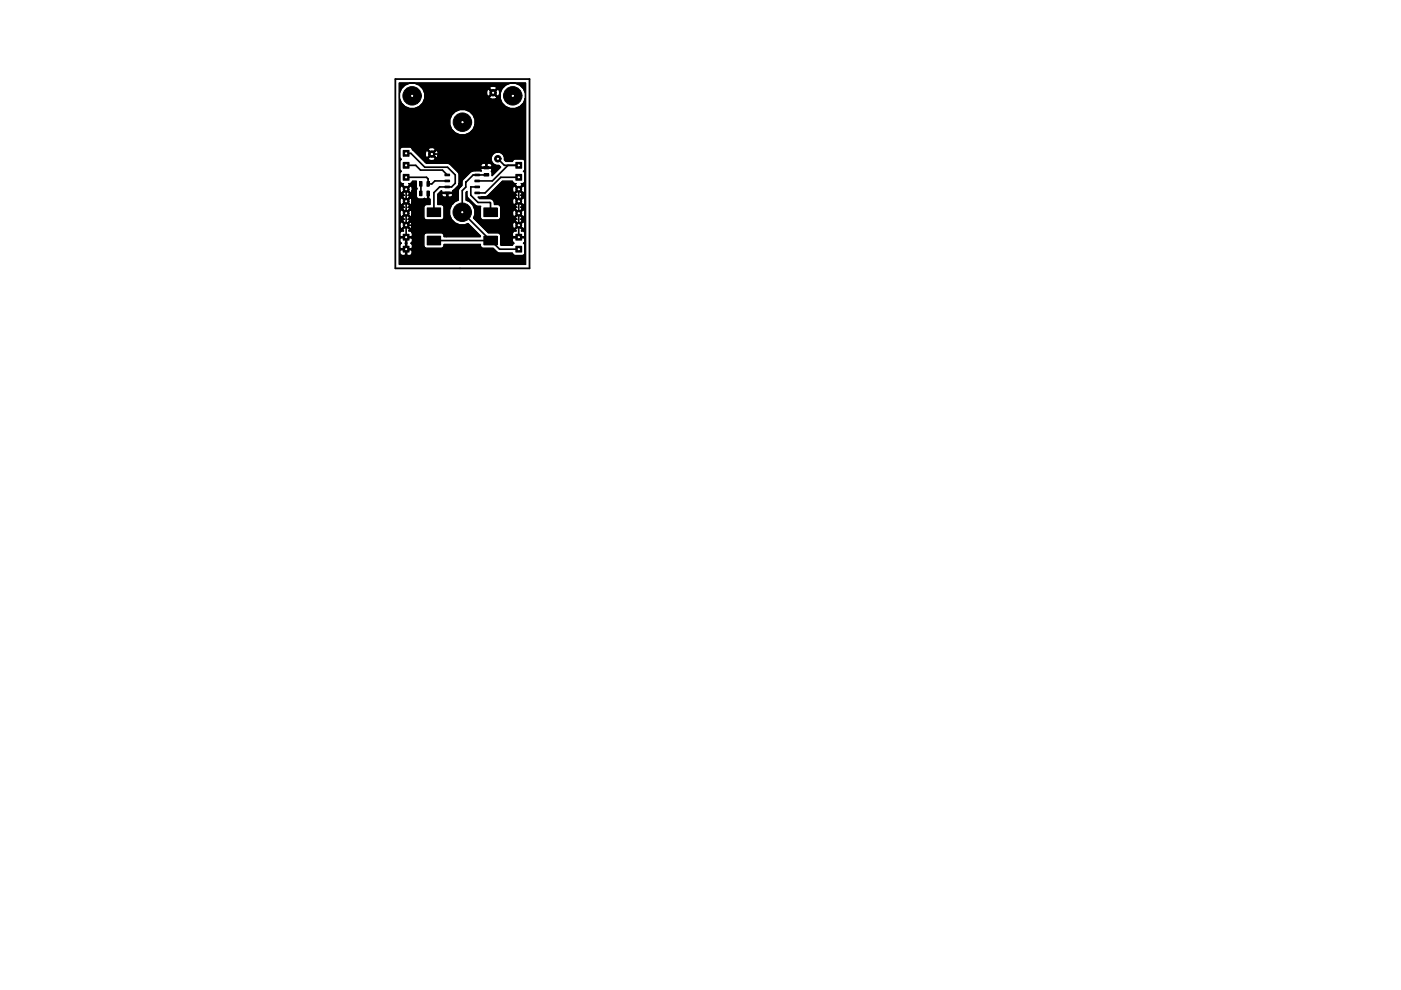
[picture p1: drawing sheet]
<svg xmlns="http://www.w3.org/2000/svg" width="297mm" height="210mm" viewBox="0 0 297 210" stroke-linecap="round" stroke-linejoin="round" font-family="sans-serif">
<path d="M83.8 16.8h28.5v40.1h-28.5z" fill="none" stroke="#000" stroke-width=".38"/>
<g fill="#000">
<path d="M85.5 34.4h1.2v1.3h-1.2zM85.5 37h1.2v1.2h-1.2zM85.5 31.9h1.2v1.2h-1.2zM89 38.5h.5v1h-.5zM90.5 38.5h.5v1h-.5zM94.3 39.5h1v.3h-1zM94.3 38.2h1v.3h-1zM94.3 36.9h1v.4h-1zM100.7 36.9h1v.4h-1zM100.7 38.2h1v.3h-1zM100.7 39.5h1v.3h-1zM102.6 35.3h1v.5h-1z"/>
<path d="M102.6 36.8h1v.5h-1zM109.4 34.4h1.2v1.3h-1.2zM109.4 37h1.2v1.2h-1.2zM85.5 49.7h1.2v1.2h-1.2zM85.5 52.2h1.2v1.3h-1.2zM89 40.5h.5v1h-.5zM90.5 40.5h.5v1h-.5zM90.6 50.1h2.8v1.8h-2.8zM90.6 44.1h2.8v1.8h-2.8zM94.3 40.7h1v.4h-1zM100.7 40.7h1v.4h-1zM102.6 50.1h2.8v1.8h-2.8z"/>
<path d="M102.6 44.1h2.8v1.8h-2.8zM109.4 49.7h1.2v1.2h-1.2zM109.4 52.2h1.2v1.3h-1.2zM84.6 17.6h26.8v38.5v-36.3a2.72 2.72 0 0 0-4.2-1.7 2.72 2.72 0 0 0 0 4.5 2.72 2.72 0 0 0 4.2-1.7v35.2l-.1-16.3-.2-.3-.2-.1-.7 .7 .7 .8 .2-.1 .2-.5v2.6l-.2-.9-.2-.1-.2 .2v-.6l-.4-.1 .4-.1v-.3l-.7-.7-.2 .2v-.4l-.7-.7-.3 .1a.93 .93 0 0 0 .3 1.4l.7-.8v.4l-.6 .5 .1 .3 .3 .1-.3 .1-.1 .3 .8 .7 .7-.7v.3l-.5 .6 .7 .7h.2l.2-.5v2.5l-.2-.9h-.2l-.2 .2v-.6l-.4-.2 .4-.1v-.2l-.7-.7-.2 .1v-.3l-.7-.8a.98 .98 0 0 0-.3 1.5h.3l.7-.7v.3l-.6 .6 .1 .2 .3 .1-.3 .2-.1 .2 .8 .7 .7-.7v.4l-.5 .5 .7 .7h.2l.2-.5v2.5l-.2-.8-.2-.1-.2 .2v-.6l-.4-.1 .4-.1v-.3l-.7-.7-.2 .2v-.4l-.7-.7h-.3a.93 .93 0 0 0 .3 1.4l.7-.7v.4l-.6 .5 .1 .3 .3 .1-.3 .1-.1 .2 .8 .8 .7-.8v.4l-.5 .6 .7 .7 .2-.1 .2-.5v1.5l-.3-.3-.5-.1 .2-.3-.7-.8-.2 .2v-.3l-.7-.8a.98 .98 0 0 0-.3 1.4l.3 .1 .7-.7v.3l-.6 .6 .3 .3-.6 .1-.2 .4-.1 .5 .2 .2h2.4l.1-.2v.6l-.1-.2h-2.4l-.2 .2 .1 .5 .3 .5-.3 .4h-2.4l-.2-.1-.1-2.3-.4-.2h-2.1l-3.1-3.2 .3-.7a2.64 2.64 0 0 0-1.9-3.1v-1.6l.2-.2v.8l.2 .6 1.8 1.7h.9v2.4l.5 .5h3.2l.4-.2 .1-2.5-.5-.5h-.8a1.06 1.06 0 0 0-.9-1.3h-2.2l-.3-.3 1.8-.1 3.3-3.3h2.2l.2 .4 .6 .1-.3 .3 .8 .8 .7-.8-.2-.3 .5-.1 .3-.4v-1.6l-.3-.5 .3-.4-.1-1.9-.4-.3h-1.6l-.5 .5h-1.4l-.4-.3-.2-1-.8-.6v-12.4l-.2-1h-.2l-.2 .2v-.6a.99 .99 0 0 0-1.5 .2l.7 .8 .8-.8v.4l-.6 .6 .8 .7h.2l.2-.5v12.4h-.6v-11.7l-.8-.8-.1 .2v-.3l-.8-.8h-.3a.99 .99 0 0 0 .3 1.5l.8-.7v.3l-.6 .6v.3a.99 .99 0 0 0 1.5-.3v11.7a1.42 1.42 0 0 0-1.2 1.6 1.42 1.42 0 0 0 1.7 1.2l.4 .3-1.9 1.9v-.7l-.2-.3 .2-.5a1.06 1.06 0 0 0-.2-1.1l-.7-.1-.1 .2v.6h.9l.1-.1v.5l-.1-.1h-1.2v-.9l-.2-.2h-.4a.51 .51 0 0 0-.3 .8h.9v.3h-.9l-.2 .1 .2 .5-1.4-.1v-10.8l-.4-1a2.72 2.72 0 0 0-4.3-.3 2.72 2.72 0 0 0 .8 4.2 2.72 2.72 0 0 0 3.9-1.9v9.8l-1 .3-1.5 1.5-.2 .6v.7l-.7 .7v-3.2l-2.1-2.1-2.3-.1v-2.3l-.2-.4h-.2l-.2 .2v-.4a.91 .91 0 0 0-1.5 0l.7 .8 .8-.8v.4l-.6 .6 .8 .7h.2l.2-.5v1.7h-.6v-1l-.8-.8-.1 .2v-.3l-.8-.8a.91 .91 0 0 0 0 1.5l.8-.7v.3l-.6 .6v.3a.99 .99 0 0 0 1.5-.3v1h-1.9l-.4-.3v-14.5a2.72 2.72 0 0 0-4.1-1.7 2.72 2.72 0 0 0 0 4.5 2.72 2.72 0 0 0 4.1-1.7v13.4l-2.6-2.5-.2-.5h-2.2l-.2 .4v1.6l.3 .5-.3 .4v1.7l.3 .4-.3 .5v1.6a.66 .66 0 0 0 .8 .5l-.2 .3 .7 .8 .7-.8-.2-.3a.67 .67 0 0 0 .8-.5h.9v1.3l.1 .3-.1 .3v1.4l.3 .4 1.1 .1 .3-.2 .5 .2 .1-.2v-1.1h.3v1.1l.3 .2v1.2h-.8l-.5 .5v2.2l.2 .4 3.5 .1 .4-.2 .1-2.5-.5-.5h-.8v-2.2l.7-.8 .3 .4h2.1l.1-.2v-.2l1.1-1 .2-.5-.1 3.6-.7 .2-.5 .5v-2l-.1-.2h-.9v.6l.1 .2 .7-.1 .2-.5v2l-.3 .3a2.69 2.69 0 0 0 .3 3.3 2.69 2.69 0 0 0 3.2 .6l2.7 2.6v.2h-7.2v-9.2h-.9l-.2 .3 .3 .4 .6 .1 .2-.2v8.6h-.6l-.1-.6-.4-.2h-3.2l-.5 .5v2.2l.2 .4 3.5 .1a.67 .67 0 0 0 .5-.8h7.8v.3l.2 .4 2.5 .1 1 1h3.1l.5 .6h1.6l.5-.5v-1.7l-.3-.4 .3-.5v-.5v5.5h-23.9v-4.1l-.3-.4 .3-.5v-11.3l-.1-.3-.3-.1-.7 .7 .7 .8 .3-.1 .1-.5v2.6l-.1-.9-.3-.1-.2 .2v-.6l-.3-.1 .3-.1v-.3l-.7-.7-.2 .2v-.4l-.7-.7a.97 .97 0 0 0-.2 1.4l.2 .1 .7-.8v.4l-.5 .5v.3l.3 .1-.3 .1v.3l.7 .7 .7-.7v.3l-.5 .6 .7 .7h.3l.1-.5v2.5l-.1-.9h-.3l-.2 .2v-.6l-.3-.2 .3-.1v-.2l-.7-.7-.2 .1v-.3l-.7-.8-.2 .1a.93 .93 0 0 0 .2 1.4l.7-.7v.3l-.5 .6v.2l.3 .1-.3 .2v.2l.7 .7 .7-.7v.4l-.5 .5 .7 .7h.3l.1-.5v2.5l-.1-.8-.3-.1-.2 .2v-.6l-.3-.1 .3-.1v-.3l-.7-.7-.2 .2v-.4l-.7-.7a.97 .97 0 0 0-.2 1.4h.2l.7-.7v.4l-.5 .5v.3l.3 .1-.3 .1v.2l.7 .8 .7-.8v.4l-.5 .6 .7 .7 .3-.1 .1-.5v1.5a.66 .66 0 0 0-.8-.4l.2-.3-.7-.8-.2 .2v-.3l-.7-.8a.97 .97 0 0 0-.2 1.4l.2 .1 .7-.7v.3l-.5 .6 .2 .3-.6 .1-.2 .4v.5l.1 .2h2.4l.1-.2v.6l-.1-.2h-1.1v2.3h1.1l.1-.2v.6l-.1-.1h-1.1v1l.2 .2h.5a.77 .77 0 0 0 .5-1.1v3h-1.4v-5.7h-1.1l-.1 .2v.5l.3 .5-.3 .4v.5l.1 .2h1.1v.3h-1.1l-.1 .1v.6l.5 .5h.5l.2-.2v2.1h-1.4z"/>
<circle cx="104.5" cy="19.7" r=".69"/>
<circle cx="87.4" cy="20.3" r="1.96"/>
<circle cx="91.5" cy="32.7" r=".69"/>
<circle cx="98" cy="25.9" r="1.96"/>
<circle cx="105.5" cy="33.7" r=".69"/>
<circle cx="108.7" cy="20.3" r="1.96"/>
<circle cx="86.1" cy="40.1" r=".62"/>
<circle cx="86.1" cy="45.2" r=".62"/>
<circle cx="86.1" cy="42.7" r=".62"/>
<circle cx="86.1" cy="47.8" r=".62"/>
<circle cx="98" cy="45" r="1.96"/>
<circle cx="110" cy="45.2" r=".62"/>
<circle cx="110" cy="42.7" r=".62"/>
<circle cx="110" cy="40.1" r=".62"/>
<circle cx="110" cy="47.8" r=".62"/>
</g>
<g fill="none" stroke="#000" stroke-width=".21">
<path d="M84.6 17.6h26.8v38.5v-36.3a2.72 2.72 0 0 0-4.2-1.7 2.72 2.72 0 0 0 0 4.5 2.72 2.72 0 0 0 4.2-1.7v35.2l-.1-16.3-.2-.3-.2-.1-.7 .7 .7 .8 .2-.1 .2-.5v2.6l-.2-.9-.2-.1-.2 .2v-.6l-.4-.1 .4-.1v-.3l-.7-.7-.2 .2v-.4l-.7-.7-.3 .1a.93 .93 0 0 0 .3 1.4l.7-.8v.4l-.6 .5 .1 .3 .3 .1-.3 .1-.1 .3 .8 .7 .7-.7v.3l-.5 .6 .7 .7h.2l.2-.5v2.5l-.2-.9h-.2l-.2 .2v-.6l-.4-.2 .4-.1v-.2l-.7-.7-.2 .1v-.3l-.7-.8a.98 .98 0 0 0-.3 1.5h.3l.7-.7v.3l-.6 .6 .1 .2 .3 .1-.3 .2-.1 .2 .8 .7 .7-.7v.4l-.5 .5 .7 .7h.2l.2-.5v2.5l-.2-.8-.2-.1-.2 .2v-.6l-.4-.1 .4-.1v-.3l-.7-.7-.2 .2v-.4l-.7-.7h-.3a.93 .93 0 0 0 .3 1.4l.7-.7v.4l-.6 .5 .1 .3 .3 .1-.3 .1-.1 .2 .8 .8 .7-.8v.4l-.5 .6 .7 .7 .2-.1 .2-.5v1.5l-.3-.3-.5-.1 .2-.3-.7-.8-.2 .2v-.3l-.7-.8a.98 .98 0 0 0-.3 1.4l.3 .1 .7-.7v.3l-.6 .6 .3 .3-.6 .1-.2 .4-.1 .5 .2 .2h2.4l.1-.2v.6l-.1-.2h-2.4l-.2 .2 .1 .5 .3 .5-.3 .4h-2.4l-.2-.1-.1-2.3-.4-.2h-2.1l-3.1-3.2 .3-.7a2.64 2.64 0 0 0-1.9-3.1v-1.6l.2-.2v.8l.2 .6 1.8 1.7h.9v2.4l.5 .5h3.2l.4-.2 .1-2.5-.5-.5h-.8a1.06 1.06 0 0 0-.9-1.3h-2.2l-.3-.3 1.8-.1 3.3-3.3h2.2l.2 .4 .6 .1-.3 .3 .8 .8 .7-.8-.2-.3 .5-.1 .3-.4v-1.6l-.3-.5 .3-.4-.1-1.9-.4-.3h-1.6l-.5 .5h-1.4l-.4-.3-.2-1-.8-.6v-12.4l-.2-1h-.2l-.2 .2v-.6a.99 .99 0 0 0-1.5 .2l.7 .8 .8-.8v.4l-.6 .6 .8 .7h.2l.2-.5v12.4h-.6v-11.7l-.8-.8-.1 .2v-.3l-.8-.8h-.3a.99 .99 0 0 0 .3 1.5l.8-.7v.3l-.6 .6v.3a.99 .99 0 0 0 1.5-.3v11.7a1.42 1.42 0 0 0-1.2 1.6 1.42 1.42 0 0 0 1.7 1.2l.4 .3-1.9 1.9v-.7l-.2-.3 .2-.5a1.06 1.06 0 0 0-.2-1.1l-.7-.1-.1 .2v.6h.9l.1-.1v.5l-.1-.1h-1.2v-.9l-.2-.2h-.4a.51 .51 0 0 0-.3 .8h.9v.3h-.9l-.2 .1 .2 .5-1.4-.1v-10.8l-.4-1a2.72 2.72 0 0 0-4.3-.3 2.72 2.72 0 0 0 .8 4.2 2.72 2.72 0 0 0 3.9-1.9v9.8l-1 .3-1.5 1.5-.2 .6v.7l-.7 .7v-3.2l-2.1-2.1-2.3-.1v-2.3l-.2-.4h-.2l-.2 .2v-.4a.91 .91 0 0 0-1.5 0l.7 .8 .8-.8v.4l-.6 .6 .8 .7h.2l.2-.5v1.7h-.6v-1l-.8-.8-.1 .2v-.3l-.8-.8a.91 .91 0 0 0 0 1.5l.8-.7v.3l-.6 .6v.3a.99 .99 0 0 0 1.5-.3v1h-1.9l-.4-.3v-14.5a2.72 2.72 0 0 0-4.1-1.7 2.72 2.72 0 0 0 0 4.5 2.72 2.72 0 0 0 4.1-1.7v13.4l-2.6-2.5-.2-.5h-2.2l-.2 .4v1.6l.3 .5-.3 .4v1.7l.3 .4-.3 .5v1.6a.66 .66 0 0 0 .8 .5l-.2 .3 .7 .8 .7-.8-.2-.3a.67 .67 0 0 0 .8-.5h.9v1.3l.1 .3-.1 .3v1.4l.3 .4 1.1 .1 .3-.2 .5 .2 .1-.2v-1.1h.3v1.1l.3 .2v1.2h-.8l-.5 .5v2.2l.2 .4 3.5 .1 .4-.2 .1-2.5-.5-.5h-.8v-2.2l.7-.8 .3 .4h2.1l.1-.2v-.2l1.1-1 .2-.5-.1 3.6-.7 .2-.5 .5v-2l-.1-.2h-.9v.6l.1 .2 .7-.1 .2-.5v2l-.3 .3a2.69 2.69 0 0 0 .3 3.3 2.69 2.69 0 0 0 3.2 .6l2.7 2.6v.2h-7.2v-9.2h-.9l-.2 .3 .3 .4 .6 .1 .2-.2v8.6h-.6l-.1-.6-.4-.2h-3.2l-.5 .5v2.2l.2 .4 3.5 .1a.67 .67 0 0 0 .5-.8h7.8v.3l.2 .4 2.5 .1 1 1h3.1l.5 .6h1.6l.5-.5v-1.7l-.3-.4 .3-.5v-.5v5.5h-23.9v-4.1l-.3-.4 .3-.5v-11.3l-.1-.3-.3-.1-.7 .7 .7 .8 .3-.1 .1-.5v2.6l-.1-.9-.3-.1-.2 .2v-.6l-.3-.1 .3-.1v-.3l-.7-.7-.2 .2v-.4l-.7-.7a.97 .97 0 0 0-.2 1.4l.2 .1 .7-.8v.4l-.5 .5v.3l.3 .1-.3 .1v.3l.7 .7 .7-.7v.3l-.5 .6 .7 .7h.3l.1-.5v2.5l-.1-.9h-.3l-.2 .2v-.6l-.3-.2 .3-.1v-.2l-.7-.7-.2 .1v-.3l-.7-.8-.2 .1a.93 .93 0 0 0 .2 1.4l.7-.7v.3l-.5 .6v.2l.3 .1-.3 .2v.2l.7 .7 .7-.7v.4l-.5 .5 .7 .7h.3l.1-.5v2.5l-.1-.8-.3-.1-.2 .2v-.6l-.3-.1 .3-.1v-.3l-.7-.7-.2 .2v-.4l-.7-.7a.97 .97 0 0 0-.2 1.4h.2l.7-.7v.4l-.5 .5v.3l.3 .1-.3 .1v.2l.7 .8 .7-.8v.4l-.5 .6 .7 .7 .3-.1 .1-.5v1.5a.66 .66 0 0 0-.8-.4l.2-.3-.7-.8-.2 .2v-.3l-.7-.8a.97 .97 0 0 0-.2 1.4l.2 .1 .7-.7v.3l-.5 .6 .2 .3-.6 .1-.2 .4v.5l.1 .2h2.4l.1-.2v.6l-.1-.2h-1.1v2.3h1.1l.1-.2v.6l-.1-.1h-1.1v1l.2 .2h.5a.77 .77 0 0 0 .5-1.1v3h-1.4v-5.7h-1.1l-.1 .2v.5l.3 .5-.3 .4v.5l.1 .2h1.1v.3h-1.1l-.1 .1v.6l.5 .5h.5l.2-.2v2.1h-1.4zM85.5 34.4h1.2v1.3h-1.2zM85.5 37h1.2v1.2h-1.2zM85.5 31.9h1.2v1.2h-1.2zM89 38.5h.5v1h-.5zM90.5 38.5h.5v1h-.5zM94.3 39.5h1v.3h-1zM94.3 38.2h1v.3h-1zM94.3 36.9h1v.4h-1zM100.7 36.9h1v.4h-1zM100.7 38.2h1v.3h-1zM100.7 39.5h1v.3h-1z"/>
<path d="M102.6 35.3h1v.5h-1zM102.6 36.8h1v.5h-1zM109.4 34.4h1.2v1.3h-1.2zM109.4 37h1.2v1.2h-1.2zM85.5 49.7h1.2v1.2h-1.2zM85.5 52.2h1.2v1.3h-1.2zM89 40.5h.5v1h-.5zM90.5 40.5h.5v1h-.5zM90.6 50.1h2.8v1.8h-2.8zM90.6 44.1h2.8v1.8h-2.8zM94.3 40.7h1v.4h-1zM100.7 40.7h1v.4h-1z"/>
<path d="M102.6 50.1h2.8v1.8h-2.8zM102.6 44.1h2.8v1.8h-2.8zM109.4 49.7h1.2v1.2h-1.2zM109.4 52.2h1.2v1.3h-1.2z"/>
<circle cx="104.5" cy="19.7" r=".69"/>
<circle cx="87.4" cy="20.3" r="1.96"/>
<circle cx="91.5" cy="32.7" r=".69"/>
<circle cx="98" cy="25.9" r="1.96"/>
<circle cx="105.5" cy="33.7" r=".69"/>
<circle cx="108.7" cy="20.3" r="1.96"/>
<circle cx="86.1" cy="40.1" r=".62"/>
<circle cx="86.1" cy="45.2" r=".62"/>
<circle cx="86.1" cy="42.7" r=".62"/>
<circle cx="86.1" cy="47.8" r=".62"/>
<circle cx="98" cy="45" r="1.96"/>
<circle cx="110" cy="45.2" r=".62"/>
<circle cx="110" cy="42.7" r=".62"/>
<circle cx="110" cy="40.1" r=".62"/>
<circle cx="110" cy="47.8" r=".62"/>
</g>
<g fill="none" stroke="#000" stroke-width=".36">
<path d="M86.1 32.5h1l3 3h4.8l1.6 1.6v1.8l-.8 .7h-2.5l-1.2 1.2v4.2M86.1 35.1h2l1.1 1h4.6l1 1M86.1 37.6h4.3l.4 .3v1.1h.8l.6-.6h2.6M89.2 39v2M91.5 32.7h2.9l2.9 2.9h5.8M98.8 38.6v1.1l-.8 .7v4.6l6 6M99.8 39.6h.1M99.8 39.6h1.4M99.8 39.6v1.8l1.5 1.5h2.6l.1 .1v2M100.1 35.6l-2.3 2.2v1.6l-1.5 1.5h-1.5l-.1 6.9h-8.6M103.1 37.1h-2.8l-1.5 1.6M105.5 33.7l1.4 1.4h3.1"/>
<path d="M107.7 35.1l-3.3 3.3h-3.2M110 37.6h-3.8l-3.3 3.3h-1.7M90.8 41v1.1l-.4 .3h-2l-2.3-2.3v12.7M92 51h12.1l1.8 1.8h4.1M110 40.1v10.2"/>
</g>
<path d="M84.6 17.6h26.8v38.5v-36.3a2.72 2.72 0 0 0-4.2-1.7 2.72 2.72 0 0 0 0 4.5 2.72 2.72 0 0 0 4.2-1.7v35.2l-.1-16.3-.2-.3-.2-.1-.7 .7 .7 .8 .2-.1 .2-.5v2.6l-.2-.9-.2-.1-.2 .2v-.6l-.4-.1 .4-.1v-.3l-.7-.7-.2 .2v-.4l-.7-.7-.3 .1a.93 .93 0 0 0 .3 1.4l.7-.8v.4l-.6 .5 .1 .3 .3 .1-.3 .1-.1 .3 .8 .7 .7-.7v.3l-.5 .6 .7 .7h.2l.2-.5v2.5l-.2-.9h-.2l-.2 .2v-.6l-.4-.2 .4-.1v-.2l-.7-.7-.2 .1v-.3l-.7-.8a.98 .98 0 0 0-.3 1.5h.3l.7-.7v.3l-.6 .6 .1 .2 .3 .1-.3 .2-.1 .2 .8 .7 .7-.7v.4l-.5 .5 .7 .7h.2l.2-.5v2.5l-.2-.8-.2-.1-.2 .2v-.6l-.4-.1 .4-.1v-.3l-.7-.7-.2 .2v-.4l-.7-.7h-.3a.93 .93 0 0 0 .3 1.4l.7-.7v.4l-.6 .5 .1 .3 .3 .1-.3 .1-.1 .2 .8 .8 .7-.8v.4l-.5 .6 .7 .7 .2-.1 .2-.5v1.5l-.3-.3-.5-.1 .2-.3-.7-.8-.2 .2v-.3l-.7-.8a.98 .98 0 0 0-.3 1.4l.3 .1 .7-.7v.3l-.6 .6 .3 .3-.6 .1-.2 .4-.1 .5 .2 .2h2.4l.1-.2v.6l-.1-.2h-2.4l-.2 .2 .1 .5 .3 .5-.3 .4h-2.4l-.2-.1-.1-2.3-.4-.2h-2.1l-3.1-3.2 .3-.7a2.64 2.64 0 0 0-1.9-3.1v-1.6l.2-.2v.8l.2 .6 1.8 1.7h.9v2.4l.5 .5h3.2l.4-.2 .1-2.5-.5-.5h-.8a1.06 1.06 0 0 0-.9-1.3h-2.2l-.3-.3 1.8-.1 3.3-3.3h2.2l.2 .4 .6 .1-.3 .3 .8 .8 .7-.8-.2-.3 .5-.1 .3-.4v-1.6l-.3-.5 .3-.4-.1-1.9-.4-.3h-1.6l-.5 .5h-1.4l-.4-.3-.2-1-.8-.6v-12.4l-.2-1h-.2l-.2 .2v-.6a.99 .99 0 0 0-1.5 .2l.7 .8 .8-.8v.4l-.6 .6 .8 .7h.2l.2-.5v12.4h-.6v-11.7l-.8-.8-.1 .2v-.3l-.8-.8h-.3a.99 .99 0 0 0 .3 1.5l.8-.7v.3l-.6 .6v.3a.99 .99 0 0 0 1.5-.3v11.7a1.42 1.42 0 0 0-1.2 1.6 1.42 1.42 0 0 0 1.7 1.2l.4 .3-1.9 1.9v-.7l-.2-.3 .2-.5a1.06 1.06 0 0 0-.2-1.1l-.7-.1-.1 .2v.6h.9l.1-.1v.5l-.1-.1h-1.2v-.9l-.2-.2h-.4a.51 .51 0 0 0-.3 .8h.9v.3h-.9l-.2 .1 .2 .5-1.4-.1v-10.8l-.4-1a2.72 2.72 0 0 0-4.3-.3 2.72 2.72 0 0 0 .8 4.2 2.72 2.72 0 0 0 3.9-1.9v9.8l-1 .3-1.5 1.5-.2 .6v.7l-.7 .7v-3.2l-2.1-2.1-2.3-.1v-2.3l-.2-.4h-.2l-.2 .2v-.4a.91 .91 0 0 0-1.5 0l.7 .8 .8-.8v.4l-.6 .6 .8 .7h.2l.2-.5v1.7h-.6v-1l-.8-.8-.1 .2v-.3l-.8-.8a.91 .91 0 0 0 0 1.5l.8-.7v.3l-.6 .6v.3a.99 .99 0 0 0 1.5-.3v1h-1.9l-.4-.3v-14.5a2.72 2.72 0 0 0-4.1-1.7 2.72 2.72 0 0 0 0 4.5 2.72 2.72 0 0 0 4.1-1.7v13.4l-2.6-2.5-.2-.5h-2.2l-.2 .4v1.6l.3 .5-.3 .4v1.7l.3 .4-.3 .5v1.6a.66 .66 0 0 0 .8 .5l-.2 .3 .7 .8 .7-.8-.2-.3a.67 .67 0 0 0 .8-.5h.9v1.3l.1 .3-.1 .3v1.4l.3 .4 1.1 .1 .3-.2 .5 .2 .1-.2v-1.1h.3v1.1l.3 .2v1.2h-.8l-.5 .5v2.2l.2 .4 3.5 .1 .4-.2 .1-2.5-.5-.5h-.8v-2.2l.7-.8 .3 .4h2.1l.1-.2v-.2l1.1-1 .2-.5-.1 3.6-.7 .2-.5 .5v-2l-.1-.2h-.9v.6l.1 .2 .7-.1 .2-.5v2l-.3 .3a2.69 2.69 0 0 0 .3 3.3 2.69 2.69 0 0 0 3.2 .6l2.7 2.6v.2h-7.2v-9.2h-.9l-.2 .3 .3 .4 .6 .1 .2-.2v8.6h-.6l-.1-.6-.4-.2h-3.2l-.5 .5v2.2l.2 .4 3.5 .1a.67 .67 0 0 0 .5-.8h7.8v.3l.2 .4 2.5 .1 1 1h3.1l.5 .6h1.6l.5-.5v-1.7l-.3-.4 .3-.5v-.5v5.5h-23.9v-4.1l-.3-.4 .3-.5v-11.3l-.1-.3-.3-.1-.7 .7 .7 .8 .3-.1 .1-.5v2.6l-.1-.9-.3-.1-.2 .2v-.6l-.3-.1 .3-.1v-.3l-.7-.7-.2 .2v-.4l-.7-.7a.97 .97 0 0 0-.2 1.4l.2 .1 .7-.8v.4l-.5 .5v.3l.3 .1-.3 .1v.3l.7 .7 .7-.7v.3l-.5 .6 .7 .7h.3l.1-.5v2.5l-.1-.9h-.3l-.2 .2v-.6l-.3-.2 .3-.1v-.2l-.7-.7-.2 .1v-.3l-.7-.8-.2 .1a.93 .93 0 0 0 .2 1.4l.7-.7v.3l-.5 .6v.2l.3 .1-.3 .2v.2l.7 .7 .7-.7v.4l-.5 .5 .7 .7h.3l.1-.5v2.5l-.1-.8-.3-.1-.2 .2v-.6l-.3-.1 .3-.1v-.3l-.7-.7-.2 .2v-.4l-.7-.7a.97 .97 0 0 0-.2 1.4h.2l.7-.7v.4l-.5 .5v.3l.3 .1-.3 .1v.2l.7 .8 .7-.8v.4l-.5 .6 .7 .7 .3-.1 .1-.5v1.5a.66 .66 0 0 0-.8-.4l.2-.3-.7-.8-.2 .2v-.3l-.7-.8a.97 .97 0 0 0-.2 1.4l.2 .1 .7-.7v.3l-.5 .6 .2 .3-.6 .1-.2 .4v.5l.1 .2h2.4l.1-.2v.6l-.1-.2h-1.1v2.3h1.1l.1-.2v.6l-.1-.1h-1.1v1l.2 .2h.5a.77 .77 0 0 0 .5-1.1v3h-1.4v-5.7h-1.1l-.1 .2v.5l.3 .5-.3 .4v.5l.1 .2h1.1v.3h-1.1l-.1 .1v.6l.5 .5h.5l.2-.2v2.1h-1.4z" fill="none" stroke="#000" stroke-width=".25"/>
<circle cx="86.1" cy="50.3" r=".11" fill="#fff"/>
<circle cx="86.1" cy="50.3" r=".11" fill="none" stroke="#fff" stroke-width=".21"/>
<circle cx="86.1" cy="47.8" r=".11" fill="#fff"/>
<circle cx="86.1" cy="47.8" r=".11" fill="none" stroke="#fff" stroke-width=".21"/>
<circle cx="86.1" cy="45.2" r=".11" fill="#fff"/>
<circle cx="86.1" cy="45.2" r=".11" fill="none" stroke="#fff" stroke-width=".21"/>
<circle cx="86.1" cy="42.7" r=".11" fill="#fff"/>
<circle cx="86.1" cy="42.7" r=".11" fill="none" stroke="#fff" stroke-width=".21"/>
<circle cx="86.1" cy="40.1" r=".11" fill="#fff"/>
<circle cx="86.1" cy="40.1" r=".11" fill="none" stroke="#fff" stroke-width=".21"/>
<circle cx="110" cy="50.3" r=".11" fill="#fff"/>
<circle cx="110" cy="50.3" r=".11" fill="none" stroke="#fff" stroke-width=".21"/>
<circle cx="110" cy="47.8" r=".11" fill="#fff"/>
<circle cx="110" cy="47.8" r=".11" fill="none" stroke="#fff" stroke-width=".21"/>
<circle cx="110" cy="45.2" r=".11" fill="#fff"/>
<circle cx="110" cy="45.2" r=".11" fill="none" stroke="#fff" stroke-width=".21"/>
<circle cx="110" cy="42.7" r=".11" fill="#fff"/>
<circle cx="110" cy="42.7" r=".11" fill="none" stroke="#fff" stroke-width=".21"/>
<circle cx="110" cy="40.1" r=".11" fill="#fff"/>
<circle cx="110" cy="40.1" r=".11" fill="none" stroke="#fff" stroke-width=".21"/>
<circle cx="86.1" cy="35.1" r=".11" fill="#fff"/>
<circle cx="86.1" cy="35.1" r=".11" fill="none" stroke="#fff" stroke-width=".21"/>
<circle cx="86.1" cy="37.6" r=".11" fill="#fff"/>
<circle cx="86.1" cy="37.6" r=".11" fill="none" stroke="#fff" stroke-width=".21"/>
<circle cx="110" cy="35.1" r=".11" fill="#fff"/>
<circle cx="110" cy="35.1" r=".11" fill="none" stroke="#fff" stroke-width=".21"/>
<circle cx="110" cy="37.6" r=".11" fill="#fff"/>
<circle cx="110" cy="37.6" r=".11" fill="none" stroke="#fff" stroke-width=".21"/>
<circle cx="91.5" cy="32.7" r=".11" fill="#fff"/>
<circle cx="91.5" cy="32.7" r=".11" fill="none" stroke="#fff" stroke-width=".21"/>
<circle cx="104.5" cy="19.7" r=".11" fill="#fff"/>
<circle cx="104.5" cy="19.7" r=".11" fill="none" stroke="#fff" stroke-width=".21"/>
<circle cx="105.5" cy="33.7" r=".11" fill="#fff"/>
<circle cx="105.5" cy="33.7" r=".11" fill="none" stroke="#fff" stroke-width=".21"/>
<circle cx="98" cy="45" r=".11" fill="#fff"/>
<circle cx="98" cy="45" r=".11" fill="none" stroke="#fff" stroke-width=".21"/>
<circle cx="86.1" cy="32.5" r=".11" fill="#fff"/>
<circle cx="86.1" cy="32.5" r=".11" fill="none" stroke="#fff" stroke-width=".21"/>
<circle cx="110" cy="52.8" r=".11" fill="#fff"/>
<circle cx="110" cy="52.8" r=".11" fill="none" stroke="#fff" stroke-width=".21"/>
<circle cx="86.1" cy="52.8" r=".11" fill="#fff"/>
<circle cx="86.1" cy="52.8" r=".11" fill="none" stroke="#fff" stroke-width=".21"/>
<circle cx="87.4" cy="20.3" r=".11" fill="#fff"/>
<circle cx="87.4" cy="20.3" r=".11" fill="none" stroke="#fff" stroke-width=".21"/>
<circle cx="108.7" cy="20.3" r=".11" fill="#fff"/>
<circle cx="108.7" cy="20.3" r=".11" fill="none" stroke="#fff" stroke-width=".21"/>
<circle cx="98" cy="25.9" r=".11" fill="#fff"/>
<circle cx="98" cy="25.9" r=".11" fill="none" stroke="#fff" stroke-width=".21"/>
</svg>
